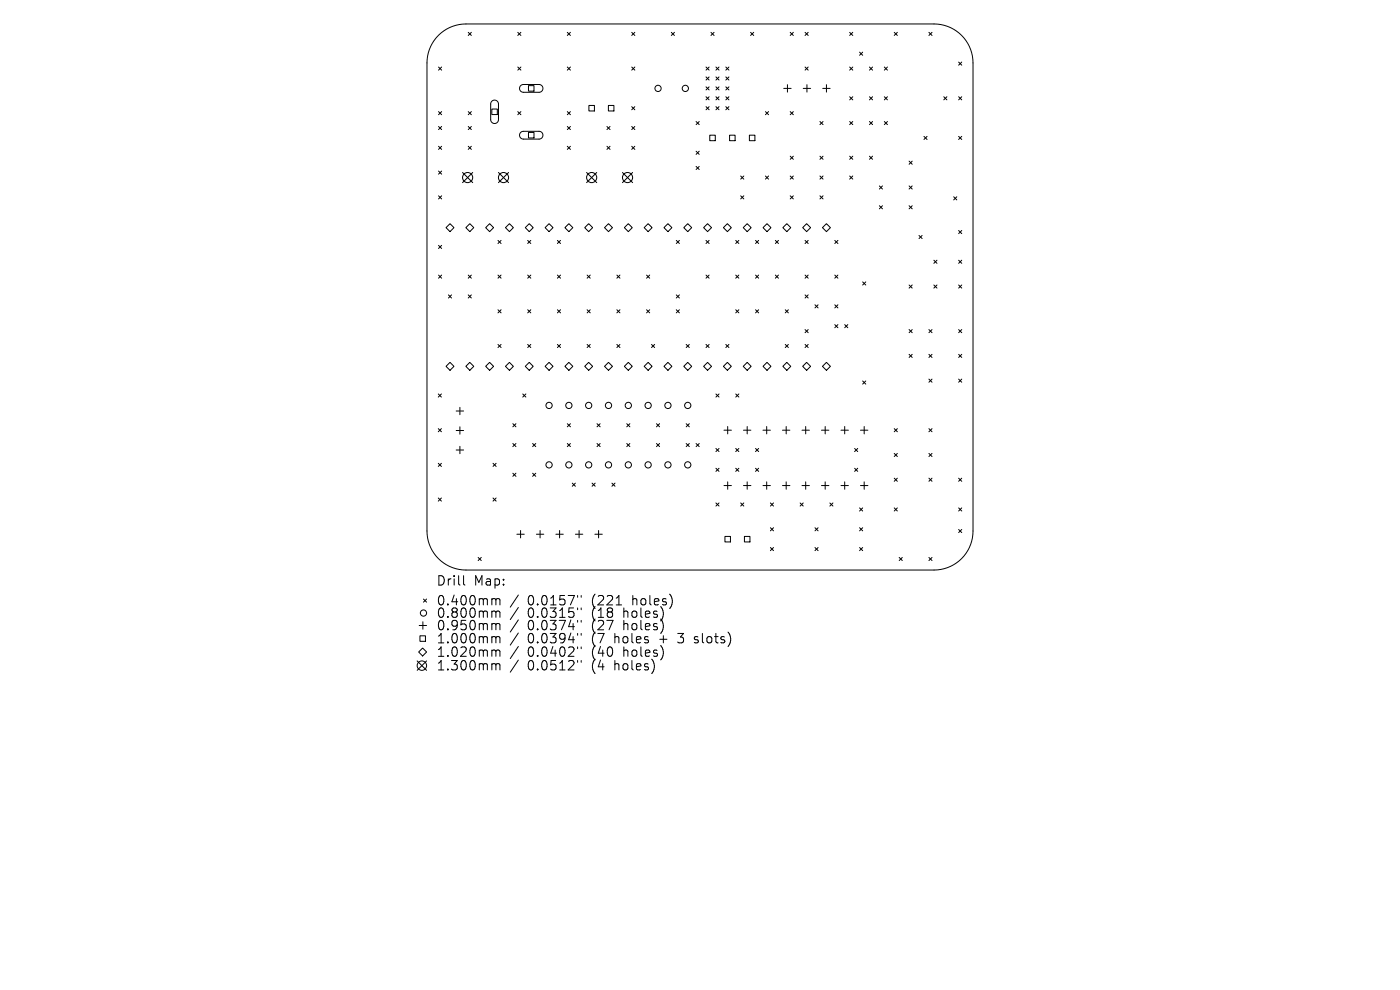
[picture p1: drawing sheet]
<svg xmlns="http://www.w3.org/2000/svg" width="297mm" height="210mm" viewBox="0 0 297 210" stroke-linecap="round" stroke-linejoin="round" font-family="sans-serif">
<defs><g id="words">
<g font-size="2.8">
<text x="92.5" y="124.5">Drill</text>
<text x="100.5" y="124.5">Map:</text>
<text x="92.5" y="128.7">0.400mm</text>
<text x="92.5" y="131.3">0.800mm</text>
<text x="111.9" y="128.7">0.0157&quot;</text>
<text x="111.9" y="131.3">0.0315&quot;</text>
<text x="125.7" y="128.7">(221</text>
<text x="125.7" y="131.3">(18</text>
<text x="132.5" y="131.3">holes)</text>
<text x="134.4" y="128.7">holes)</text>
<text x="92.5" y="134">0.950mm</text>
<text x="92.5" y="136.8">1.000mm</text>
<text x="111.9" y="134">0.0374&quot;</text>
<text x="111.9" y="136.8">0.0394&quot;</text>
<text x="125.7" y="134">(27</text>
<text x="125.7" y="136.8">(7</text>
<text x="130.6" y="136.8">holes</text>
<text x="132.5" y="134">holes)</text>
<text x="140.4" y="136.8">+</text>
<text x="144.6" y="136.8">3</text>
<text x="148.2" y="136.8">slots)</text>
<text x="92.5" y="139.6">1.020mm</text>
<text x="92.5" y="142.5">1.300mm</text>
<text x="111.9" y="139.6">0.0402&quot;</text>
<text x="111.9" y="142.5">0.0512&quot;</text>
<text x="125.7" y="139.6">(40</text>
<text x="125.7" y="142.5">(4</text>
<text x="130.6" y="142.5">holes)</text>
<text x="132.5" y="139.6">holes)</text>
</g>
</g></defs>
<g fill="none" stroke="#000" stroke-width=".21">
<path d="M93 7.5a8.3 8.3 0 0 1 5.9-2.4h99.2a8.3 8.3 0 0 1 8.3 8.3v99.2a8.3 8.3 0 0 1-8.3 8.3h-99.2a8.3 8.3 0 0 1-8.3-8.3v-99.2a8.3 8.3 0 0 1 2.4-5.9zM93 14.2l.7 .7M93.7 14.2l-.7 .7M99.3 6.9l.7 .6M100 6.9l-.7 .6M109.8 6.9l.7 .6M109.8 14.2l.7 .7M110.5 18.2l.5-.3h3.4a.83 .83 0 0 1 .8 .9 .83 .83 0 0 1-.8 .8h-3.4a.83 .83 0 0 1-.7-.5 .83 .83 0 0 1 .2-.9zM110.5 6.9l-.7 .6M110.5 14.2l-.7 .7M112.1 18.2h1.2v1.1h-1.2zM120.4 6.9l.6 .6"/>
<path d="M120.4 14.2l.6 .7M121 14.2l-.6 .7M121 6.9l-.6 .6M134 6.9l.7 .6M134 14.2l.7 .7M134.7 6.9l-.7 .6M134.7 14.2l-.7 .7M142.4 6.9l.7 .6M143.1 6.9l-.7 .6M149.8 14.2l.6 .7M149.8 16.3l.6 .7M149.8 18.4l.6 .7"/>
<path d="M150.4 14.2l-.6 .7M150.4 16.3l-.6 .7M150.4 18.4l-.6 .7M150.8 6.9l.7 .6M151.5 6.9l-.7 .6M151.9 16.3l.6 .7M151.9 18.4l.6 .7M151.9 14.2l.6 .7M152.5 14.2l-.6 .7M152.5 16.3l-.6 .7M152.5 18.4l-.6 .7M154 18.4l.6 .7"/>
<path d="M154 16.3l.6 .7M154 14.2l.6 .7M154.6 14.2l-.6 .7M154.6 16.3l-.6 .7M154.6 18.4l-.6 .7M159.2 6.9l.7 .6M159.9 6.9l-.7 .6M166.3 18.8h1.5M167.1 18v1.5M167.6 6.9l.7 .6M168.3 6.9l-.7 .6M170.4 18.8h1.6"/>
<path d="M170.8 6.9l.7 .6M170.8 14.2l.7 .7M171.2 18v1.5M171.5 6.9l-.7 .6M171.5 14.2l-.7 .7M174.5 18.8h1.6M175.3 18v1.5M180.2 6.9l.7 .6M180.2 14.2l.7 .7M180.9 14.2l-.7 .7M180.9 6.9l-.7 .6M182.4 11.1l.6 .6"/>
<path d="M183 11.1l-.6 .6M184.5 14.2l.6 .7M185.1 14.2l-.6 .7M187.6 14.2l.7 .7M188.3 14.2l-.7 .7M189.7 6.9l.7 .6M190.4 6.9l-.7 .6M197.1 6.9l.6 .6M197.7 6.9l-.6 .6M203.4 13.2l.6 .6M204 13.2l-.6 .6M93 23.7l.7 .6"/>
<path d="M93 26.8l.7 .7M93 31l.7 .7M93 36.3l.7 .6M93.7 23.7l-.7 .6M93.7 26.8l-.7 .7M93.7 31l-.7 .7M93.7 36.3l-.7 .6M99.3 23.7l.7 .6M99.3 26.8l.7 .7M99.3 31l.7 .7M100 23.7l-.7 .6M100 26.8l-.7 .7"/>
<path d="M100 31l-.7 .7M104.3 23.1h1.2v1.2h-1.2zM104.3 21.5a.83 .83 0 0 1 .9-.2 .83 .83 0 0 1 .5 .8v3.3a.83 .83 0 0 1-.8 .8 .83 .83 0 0 1-.8-.8v-3.4zM109.8 23.7l.7 .6M110.5 28.1l.5-.2h3.4a.83 .83 0 0 1 .8 .8 .83 .83 0 0 1-.8 .8h-3.4a.83 .83 0 0 1-.7-.5 .83 .83 0 0 1 .2-.9zM110.5 23.7l-.7 .6M112.1 28.1h1.2v1.2h-1.2zM120.4 23.7l.6 .6M120.4 26.8l.6 .7M120.4 31l.6 .7M121 31l-.6 .7M121 23.7l-.6 .6"/>
<path d="M121 26.8l-.6 .7M124.9 22.4h1.2v1.1h-1.2zM128.8 26.8l.6 .7M128.8 31l.6 .7M129.1 22.4h1.1v1.1h-1.1zM129.4 26.8l-.6 .7M129.4 31l-.6 .7M134 22.6l.7 .7M134 26.8l.7 .7M134 31l.7 .7M134.7 22.6l-.7 .7M134.7 26.8l-.7 .7"/>
<path d="M134.7 31l-.7 .7M147.7 25.8l.6 .6M147.7 32.1l.6 .6M147.7 35.3l.6 .7M148.3 25.8l-.6 .6M148.3 32.1l-.6 .6M148.3 35.3l-.6 .7M149.8 20.5l.6 .7M149.8 22.6l.6 .7M150.4 20.5l-.6 .7M150.4 22.6l-.6 .7M150.6 28.7h1.1v1.1h-1.1z"/>
<path d="M151.9 20.5l.6 .7M151.9 22.6l.6 .7M152.5 20.5l-.6 .7M152.5 22.6l-.6 .7M154 20.5l.6 .7M154 22.6l.6 .7M154.6 22.6l-.6 .7M154.6 20.5l-.6 .7M154.8 28.7h1.1v1.1h-1.1zM157.1 37.3l.7 .7M157.8 37.3l-.7 .7M159 28.7h1.1v1.1h-1.1z"/>
<path d="M162.4 23.7l.6 .6M162.4 37.3l.6 .7M163 23.7l-.6 .6M163 37.3l-.6 .7M167.6 23.7l.7 .6M167.6 33.1l.7 .7M167.6 37.3l.7 .7M168.3 23.7l-.7 .6M168.3 33.1l-.7 .7M168.3 37.3l-.7 .7M173.9 25.8l.7 .6M173.9 33.1l.7 .7"/>
<path d="M173.9 37.3l.7 .7M174.6 33.1l-.7 .7M174.6 37.3l-.7 .7M174.6 25.8l-.7 .6M180.2 20.5l.7 .7M180.2 25.8l.7 .6M180.2 33.1l.7 .7M180.2 37.3l.7 .7M180.9 33.1l-.7 .7M180.9 25.8l-.7 .6M180.9 20.5l-.7 .7M180.9 37.3l-.7 .7"/>
<path d="M184.5 20.5l.6 .7M184.5 25.8l.6 .6M184.5 33.1l.6 .7M185.1 25.8l-.6 .6M185.1 20.5l-.6 .7M185.1 33.1l-.6 .7M186.6 39.4l.6 .7M187.2 39.4l-.6 .7M187.6 20.5l.7 .7M187.6 25.8l.7 .6M188.3 25.8l-.7 .6M188.3 20.5l-.7 .7"/>
<path d="M192.9 34.2l.6 .6M192.9 39.4l.6 .7M193.5 39.4l-.6 .7M193.5 34.2l-.6 .6M196 28.9l.7 .7M196.7 28.9l-.7 .7M200.2 20.5l.7 .7M200.9 20.5l-.7 .7M203.4 20.5l.6 .7M203.4 28.9l.6 .7M204 20.5l-.6 .7M204 28.9l-.6 .7"/>
<path d="M93 41.5l.7 .7M93 52l.7 .7M93 58.4l.7 .6M93.7 41.5l-.7 .7M93.7 52l-.7 .7M93.7 58.4l-.7 .6M95.5 47.4l.8 .9-.8 .8-.9-.8zM99.3 58.4l.7 .6M99.7 47.4l.8 .9-.8 .8-.9-.8zM100 58.4l-.7 .6M103 48.3l.9-.9 .8 .9-.8 .8zM105.6 51l.7 .7"/>
<path d="M105.6 58.4l.7 .6M106.3 51l-.7 .7M106.3 58.4l-.7 .6M107.2 48.3l.9-.9 .8 .9-.8 .8zM111.9 51l.7 .7M111.9 58.4l.7 .6M112.3 47.4l.8 .9-.8 .8-.9-.8zM112.6 51l-.7 .7M112.6 58.4l-.7 .6M116.5 47.4l.8 .9-.8 .8-.9-.8zM118.3 51l.6 .7M118.3 58.4l.6 .6"/>
<path d="M118.9 51l-.6 .7M118.9 58.4l-.6 .6M119.8 48.3l.9-.9 .8 .9-.8 .8zM124.6 58.4l.6 .6M124.9 47.4l.8 .9-.8 .8-.9-.8zM125.2 58.4l-.6 .6M129.1 47.4l.8 .9-.8 .8-.9-.8zM130.9 58.4l.6 .6M131.5 58.4l-.6 .6M133.3 47.4l.8 .9-.8 .8-.9-.8zM137.2 58.4l.6 .6M137.5 47.4l.8 .9-.8 .8-.8-.8z"/>
<path d="M137.8 58.4l-.6 .6M141.7 47.4l.8 .9-.8 .8-.8-.8zM143.5 51l.6 .7M144.1 51l-.6 .7M145.9 47.4l.8 .9-.8 .8-.8-.8zM149.8 51l.6 .7M149.8 58.4l.6 .6M150.1 47.4l.9 .9-.9 .8-.8-.8zM150.4 51l-.6 .7M150.4 58.4l-.6 .6M154.3 47.4l.9 .9-.9 .8-.8-.8zM156.1 51l.6 .7"/>
<path d="M156.1 58.4l.6 .6M156.7 51l-.6 .7M156.7 58.4l-.6 .6M157.1 41.5l.7 .7M157.8 41.5l-.7 .7M158.5 47.4l.9 .9-.9 .8-.8-.8zM160.3 51l.6 .7M160.3 58.4l.6 .6M160.9 51l-.6 .7M160.9 58.4l-.6 .6M162.7 47.4l.9 .9-.9 .8-.8-.8zM164.5 51l.6 .7"/>
<path d="M164.5 58.4l.6 .6M165.1 58.4l-.6 .6M165.1 51l-.6 .7M166.9 47.4l.9 .9-.9 .8-.8-.8zM167.6 41.5l.7 .7M168.3 41.5l-.7 .7M170.3 48.3l.8-.9 .9 .9-.9 .8zM170.8 58.4l.7 .6M170.8 51l.7 .7M171.5 58.4l-.7 .6M171.5 51l-.7 .7M173.9 41.5l.7 .7"/>
<path d="M174.6 41.5l-.7 .7M175.3 47.4l.9 .9-.9 .8-.8-.8zM177.1 51l.7 .7M177.1 58.4l.7 .6M177.8 51l-.7 .7M177.8 58.4l-.7 .6M183 59.8l.7 .7M183.7 59.8l-.7 .7M186.6 43.6l.6 .7M187.2 43.6l-.6 .7M192.9 43.6l.6 .7M193.5 43.6l-.6 .7"/>
<path d="M195 49.9l.6 .7M195.6 49.9l-.6 .7M198.1 55.2l.7 .7M198.8 55.2l-.7 .7M202.3 41.7l.7 .7M203 41.7l-.7 .7M203.4 48.9l.6 .7M203.4 55.2l.6 .7M204 55.2l-.6 .7M204 48.9l-.6 .7M94.6 77.7l.9-.8 .8 .8-.8 .9zM95.1 62.6l.7 .6"/>
<path d="M95.8 62.6l-.7 .6M98.8 77.7l.9-.8 .8 .8-.8 .9zM99.3 62.6l.7 .6M100 62.6l-.7 .6M103 77.7l.9-.8 .8 .8-.8 .9zM105.6 73.1l.7 .6M105.6 65.7l.7 .7M106.3 65.7l-.7 .7M106.3 73.1l-.7 .6M107.2 77.7l.9-.8 .8 .8-.8 .9zM111.4 77.7l.9-.8 .8 .8-.8 .9zM111.9 65.7l.7 .7"/>
<path d="M111.9 73.1l.7 .6M112.6 65.7l-.7 .7M112.6 73.1l-.7 .6M115.6 77.7l.9-.8 .8 .8-.8 .9zM118.3 65.7l.6 .7M118.3 73.1l.6 .6M118.9 65.7l-.6 .7M118.9 73.1l-.6 .6M119.8 77.7l.9-.8 .8 .8-.8 .9zM124 77.7l.9-.8 .8 .8-.8 .9zM124.6 65.7l.6 .7M124.6 73.1l.6 .6"/>
<path d="M125.2 65.7l-.6 .7M125.2 73.1l-.6 .6M128.2 77.7l.9-.8 .8 .8-.8 .9zM130.9 65.7l.6 .7M130.9 73.1l.6 .6M131.5 65.7l-.6 .7M131.5 73.1l-.6 .6M132.4 77.7l.9-.8 .8 .8-.8 .9zM136.7 77.7l.8-.8 .8 .8-.8 .9zM137.2 65.7l.6 .7M137.8 65.7l-.6 .7M138.2 73.1l.7 .6"/>
<path d="M138.9 73.1l-.7 .6M140.9 77.7l.8-.8 .8 .8-.8 .9zM143.5 62.6l.6 .6M143.5 65.7l.6 .7M144.1 65.7l-.6 .7M144.1 62.6l-.6 .6M145.1 77.7l.8-.8 .8 .8-.8 .9zM145.6 73.1l.6 .6M146.2 73.1l-.6 .6M149.3 77.7l.8-.8 .9 .8-.9 .9zM149.8 73.1l.6 .6M150.4 73.1l-.6 .6"/>
<path d="M153.5 77.7l.8-.8 .9 .8-.9 .9zM154 73.1l.6 .6M154.6 73.1l-.6 .6M156.1 65.7l.6 .7M156.7 65.7l-.6 .7M157.7 77.7l.8-.8 .9 .8-.9 .9zM160.3 65.7l.6 .7M160.9 65.7l-.6 .7M161.9 77.7l.8-.8 .9 .8-.9 .9zM166.6 65.7l.7 .7M166.6 73.1l.7 .6M166.9 76.9l.9 .8-.9 .9-.8-.9z"/>
<path d="M167.3 65.7l-.7 .7M167.3 73.1l-.7 .6M170.3 77.7l.8-.8 .9 .8-.9 .9zM170.8 62.6l.7 .6M170.8 69.9l.7 .7M170.8 73.1l.7 .6M171.5 62.6l-.7 .6M171.5 69.9l-.7 .7M171.5 73.1l-.7 .6M172.9 64.7l.7 .6M173.6 64.7l-.7 .6M174.5 77.7l.8-.8 .9 .8-.9 .9z"/>
<path d="M177.1 64.7l.7 .6M177.1 68.9l.7 .6M177.8 64.7l-.7 .6M177.8 68.9l-.7 .6M179.2 68.9l.7 .6M179.9 68.9l-.7 .6M192.9 60.5l.6 .6M192.9 69.9l.6 .7M192.9 75.2l.6 .6M193.5 60.5l-.6 .6M193.5 69.9l-.6 .7M193.5 75.2l-.6 .6"/>
<path d="M197.1 69.9l.6 .7M197.1 75.2l.6 .6M197.7 69.9l-.6 .7M197.7 75.2l-.6 .6M198.1 60.5l.7 .6M198.8 60.5l-.7 .6M203.4 60.5l.6 .6M203.4 69.9l.6 .7M203.4 75.2l.6 .6M204 60.5l-.6 .6M204 69.9l-.6 .7M204 75.2l-.6 .6"/>
<path d="M93 83.6l.6 .6M93 90.9l.6 .7M93 98.3l.6 .6M93.6 83.6l-.6 .6M93.6 90.9l-.6 .7M93.6 98.3l-.6 .6M96.8 87.2h1.6M96.8 91.3h1.6M96.8 95.5h1.6M97.6 86.4v1.6M97.6 90.5v1.6M97.6 94.7v1.5"/>
<path d="M104.6 98.3l.7 .6M105.3 98.3l-.7 .6M108.8 89.9l.7 .6M108.8 94.1l.7 .6M109.5 94.1l-.7 .6M109.5 89.9l-.7 .6M110.9 83.6l.7 .6M111.6 83.6l-.7 .6M113 94.1l.7 .6M113.7 94.1l-.7 .6M120.4 89.9l.6 .6M120.4 94.1l.6 .6"/>
<path d="M121 89.9l-.6 .6M121 94.1l-.6 .6M126.7 89.9l.6 .6M126.7 94.1l.6 .6M127.3 89.9l-.6 .6M127.3 94.1l-.6 .6M133 89.9l.6 .6M133 94.1l.6 .6M133.6 89.9l-.6 .6M133.6 94.1l-.6 .6M139.3 89.9l.6 .6M139.3 94.1l.6 .6"/>
<path d="M139.9 89.9l-.6 .6M139.9 94.1l-.6 .6M145.6 89.9l.6 .6M145.6 94.1l.6 .6M146.2 89.9l-.6 .6M146.2 94.1l-.6 .6M147.7 94.1l.6 .6M148.3 94.1l-.6 .6M151.9 83.6l.6 .6M151.9 95.1l.6 .7M151.9 99.3l.6 .7M152.5 83.6l-.6 .6"/>
<path d="M152.5 95.1l-.6 .7M152.5 99.3l-.6 .7M153.6 91.3h1.6M154.4 90.5v1.5M156.1 99.3l.6 .7M156.1 83.6l.6 .6M156.1 95.1l.6 .7M156.7 83.6l-.6 .6M156.7 95.1l-.6 .7M156.7 99.3l-.6 .7M157.7 91.3h1.6M158.5 90.5v1.5"/>
<path d="M160.3 99.3l.6 .7M160.3 95.1l.6 .7M160.9 95.1l-.6 .7M160.9 99.3l-.6 .7M161.9 91.3h1.5M162.6 90.5v1.5M166 91.3h1.6M166.8 90.5v1.5M170.1 91.3h1.6M170.9 90.5v1.5M174.3 91.3h1.5M175.1 90.5v1.5"/>
<path d="M178.4 91.3h1.6M179.2 90.5v1.5M181.3 95.1l.7 .7M181.3 99.3l.7 .7M182 95.1l-.7 .7M182 99.3l-.7 .7M182.5 91.3h1.6M183 80.8l.7 .7M183.3 90.5v1.5M183.7 80.8l-.7 .7M189.7 96.2l.7 .6M189.7 90.9l.7 .7"/>
<path d="M190.4 90.9l-.7 .7M190.4 96.2l-.7 .6M197.1 96.2l.6 .6M197.1 80.4l.6 .7M197.1 90.9l.6 .7M197.7 80.4l-.6 .7M197.7 90.9l-.6 .7M197.7 96.2l-.6 .6M203.4 80.4l.6 .7M204 80.4l-.6 .7M93 105.6l.6 .7M93.6 105.6l-.6 .7"/>
<path d="M101.4 118.2l.7 .7M102.1 118.2l-.7 .7M104.6 105.6l.7 .7M105.3 105.6l-.7 .7M108.8 100.4l.7 .6M109.5 100.4l-.7 .6M109.7 113.3h1.5M110.4 112.5v1.6M113 100.4l.7 .6M113.7 100.4l-.7 .6M113.8 113.3h1.6M114.6 112.5v1.6"/>
<path d="M117.9 113.3h1.6M118.7 112.5v1.6M121.4 102.5l.7 .6M122.1 102.5l-.7 .6M122.1 113.3h1.5M122.9 112.5v1.6M125.6 102.5l.7 .6M126.2 113.3h1.6M126.3 102.5l-.7 .6M127 112.5v1.6M129.8 102.5l.7 .6M130.5 102.5l-.7 .6"/>
<path d="M151.9 106.7l.6 .7M152.5 106.7l-.6 .7M153.6 103h1.6M153.8 113.8h1.2v1.2h-1.2zM154.4 102.2v1.6M157.1 106.7l.7 .7M157.7 103h1.6M157.8 106.7l-.7 .7M157.9 113.8h1.2v1.2h-1.2zM158.5 102.2v1.6M161.9 103h1.5M162.6 102.2v1.6"/>
<path d="M163.4 106.7l.7 .7M163.4 111.9l.7 .7M163.4 116.1l.7 .7M164.1 106.7l-.7 .7M164.1 111.9l-.7 .7M164.1 116.1l-.7 .7M166 103h1.6M166.8 102.2v1.6M169.7 106.7l.7 .7M170.1 103h1.6M170.4 106.7l-.7 .7M170.9 102.2v1.6"/>
<path d="M172.9 111.9l.7 .7M172.9 116.1l.7 .7M173.6 111.9l-.7 .7M173.6 116.1l-.7 .7M174.3 103h1.5M175.1 102.2v1.6M176 106.7l.7 .7M176.7 106.7l-.7 .7M178.4 103h1.6M179.2 102.2v1.6M182.4 107.7l.6 .7M182.4 111.9l.6 .7"/>
<path d="M182.4 116.1l.6 .7M182.5 103h1.6M183 107.7l-.6 .7M183 111.9l-.6 .7M183 116.1l-.6 .7M183.3 102.2v1.6M189.7 101.4l.7 .7M189.7 107.7l.7 .7M190.4 101.4l-.7 .7M190.4 107.7l-.7 .7M190.8 118.2l.6 .7M191.4 118.2l-.6 .7"/>
<path d="M197.1 101.4l.6 .7M197.1 118.2l.6 .7M197.7 101.4l-.6 .7M197.7 118.2l-.6 .7M203.4 107.7l.6 .7M203.4 101.4l.6 .7M203.4 112.3l.6 .7M204 101.4l-.6 .7M204 107.7l-.6 .7M204 112.3l-.6 .7M88.9 132.7h1.6M89.1 134.9h1.2v1.1h-1.2z"/>
<path d="M89.7 137.5l.8 .8-.8 .9-.9-.9zM89.7 131.9v1.6M89.8 127.1l.7 .6M90.5 127.1l-.7 .6M98.3 122.1v1.7l.3 .3M104.6 127l.5 .1 .1 .2M104.6 129.6h.3l.3 .3M104.6 132.3h.3l.3 .3M104.6 135l.5 .1 .1 .2M104.6 137.9l.5 .1 .1 .2M105.2 127.3l.3-.3 .5 .1 .1 1.2M105.2 127.3v1"/>
<path d="M105.2 129.9v1.1M105.2 132.6v1M105.2 135.3v1.1M105.2 138.2v1M105.2 129.9l.3-.3 .5 .1 .1 1.3M105.2 132.6l.3-.3 .5 .1 .1 1.2M105.2 135.3l.3-.3 .5 .1 .1 1.3M105.2 138.2l.3-.3 .5 .1 .1 1.2M110 126.2l-1.8 2.6M110 128.9l-1.8 2.5M110 131.5l-1.8 2.6M110 134.3l-1.8 2.5"/>
<path d="M110 137.1l-1.8 2.6M122.5 126.3v.4M122.5 129v.3M122.5 131.6v.4M122.5 134.4v.4M122.5 137.2v.4M123.3 126.3v.4M123.3 129v.3M123.3 131.6v.4M123.3 134.4v.4M123.3 137.2v.4M130.7 128.3h1.2"/>
<path d="M147.3 136.3l.2 .1M147.4 135.1v.5M88.5 140.2l2 2M90.5 140.2l-2 2M104.6 140.8l.5 .1 .1 .2M105.2 141.1v1M105.2 141.1l.3-.3 .5 .1 .1 1.2M110 140l-1.8 2.6M122.5 140.1v.4M123.3 140.1v.4"/>
<circle cx="139.6" cy="18.8" r=".66"/>
<circle cx="145.4" cy="18.8" r=".66"/>
<circle cx="116.5" cy="86" r=".66"/>
<circle cx="116.5" cy="98.6" r=".66"/>
<circle cx="120.7" cy="98.6" r=".66"/>
<circle cx="120.7" cy="86" r=".66"/>
<circle cx="124.9" cy="86" r=".66"/>
<circle cx="124.9" cy="98.6" r=".66"/>
<circle cx="129.1" cy="98.6" r=".66"/>
<circle cx="129.1" cy="86" r=".66"/>
<circle cx="133.3" cy="98.6" r=".66"/>
<circle cx="133.3" cy="86" r=".66"/>
<circle cx="137.5" cy="98.6" r=".66"/>
<circle cx="137.5" cy="86" r=".66"/>
<circle cx="141.7" cy="86" r=".66"/>
<circle cx="141.7" cy="98.6" r=".66"/>
<circle cx="145.9" cy="98.6" r=".66"/>
<circle cx="145.9" cy="86" r=".66"/>
<circle cx="89.8" cy="130" r=".66"/>
<circle cx="89.5" cy="141.2" r="1"/>
</g>
<g fill="none" stroke="#000" stroke-width=".22">
<path d="M98.1 36.6l2.2 2.1M100.3 36.6l-2.2 2.1M105.7 36.6l2.2 2.1M107.9 36.6l-2.2 2.1M124.4 36.6l2.2 2.1M126.6 36.6l-2.2 2.1M132.1 36.6l2.1 2.1M134.2 36.6l-2.1 2.1"/>
<circle cx="99.2" cy="37.7" r="1.08"/>
<circle cx="106.8" cy="37.7" r="1.08"/>
<circle cx="125.5" cy="37.7" r="1.08"/>
<circle cx="133.1" cy="37.7" r="1.08"/>
</g>
<use href="#words"/>
</svg>
